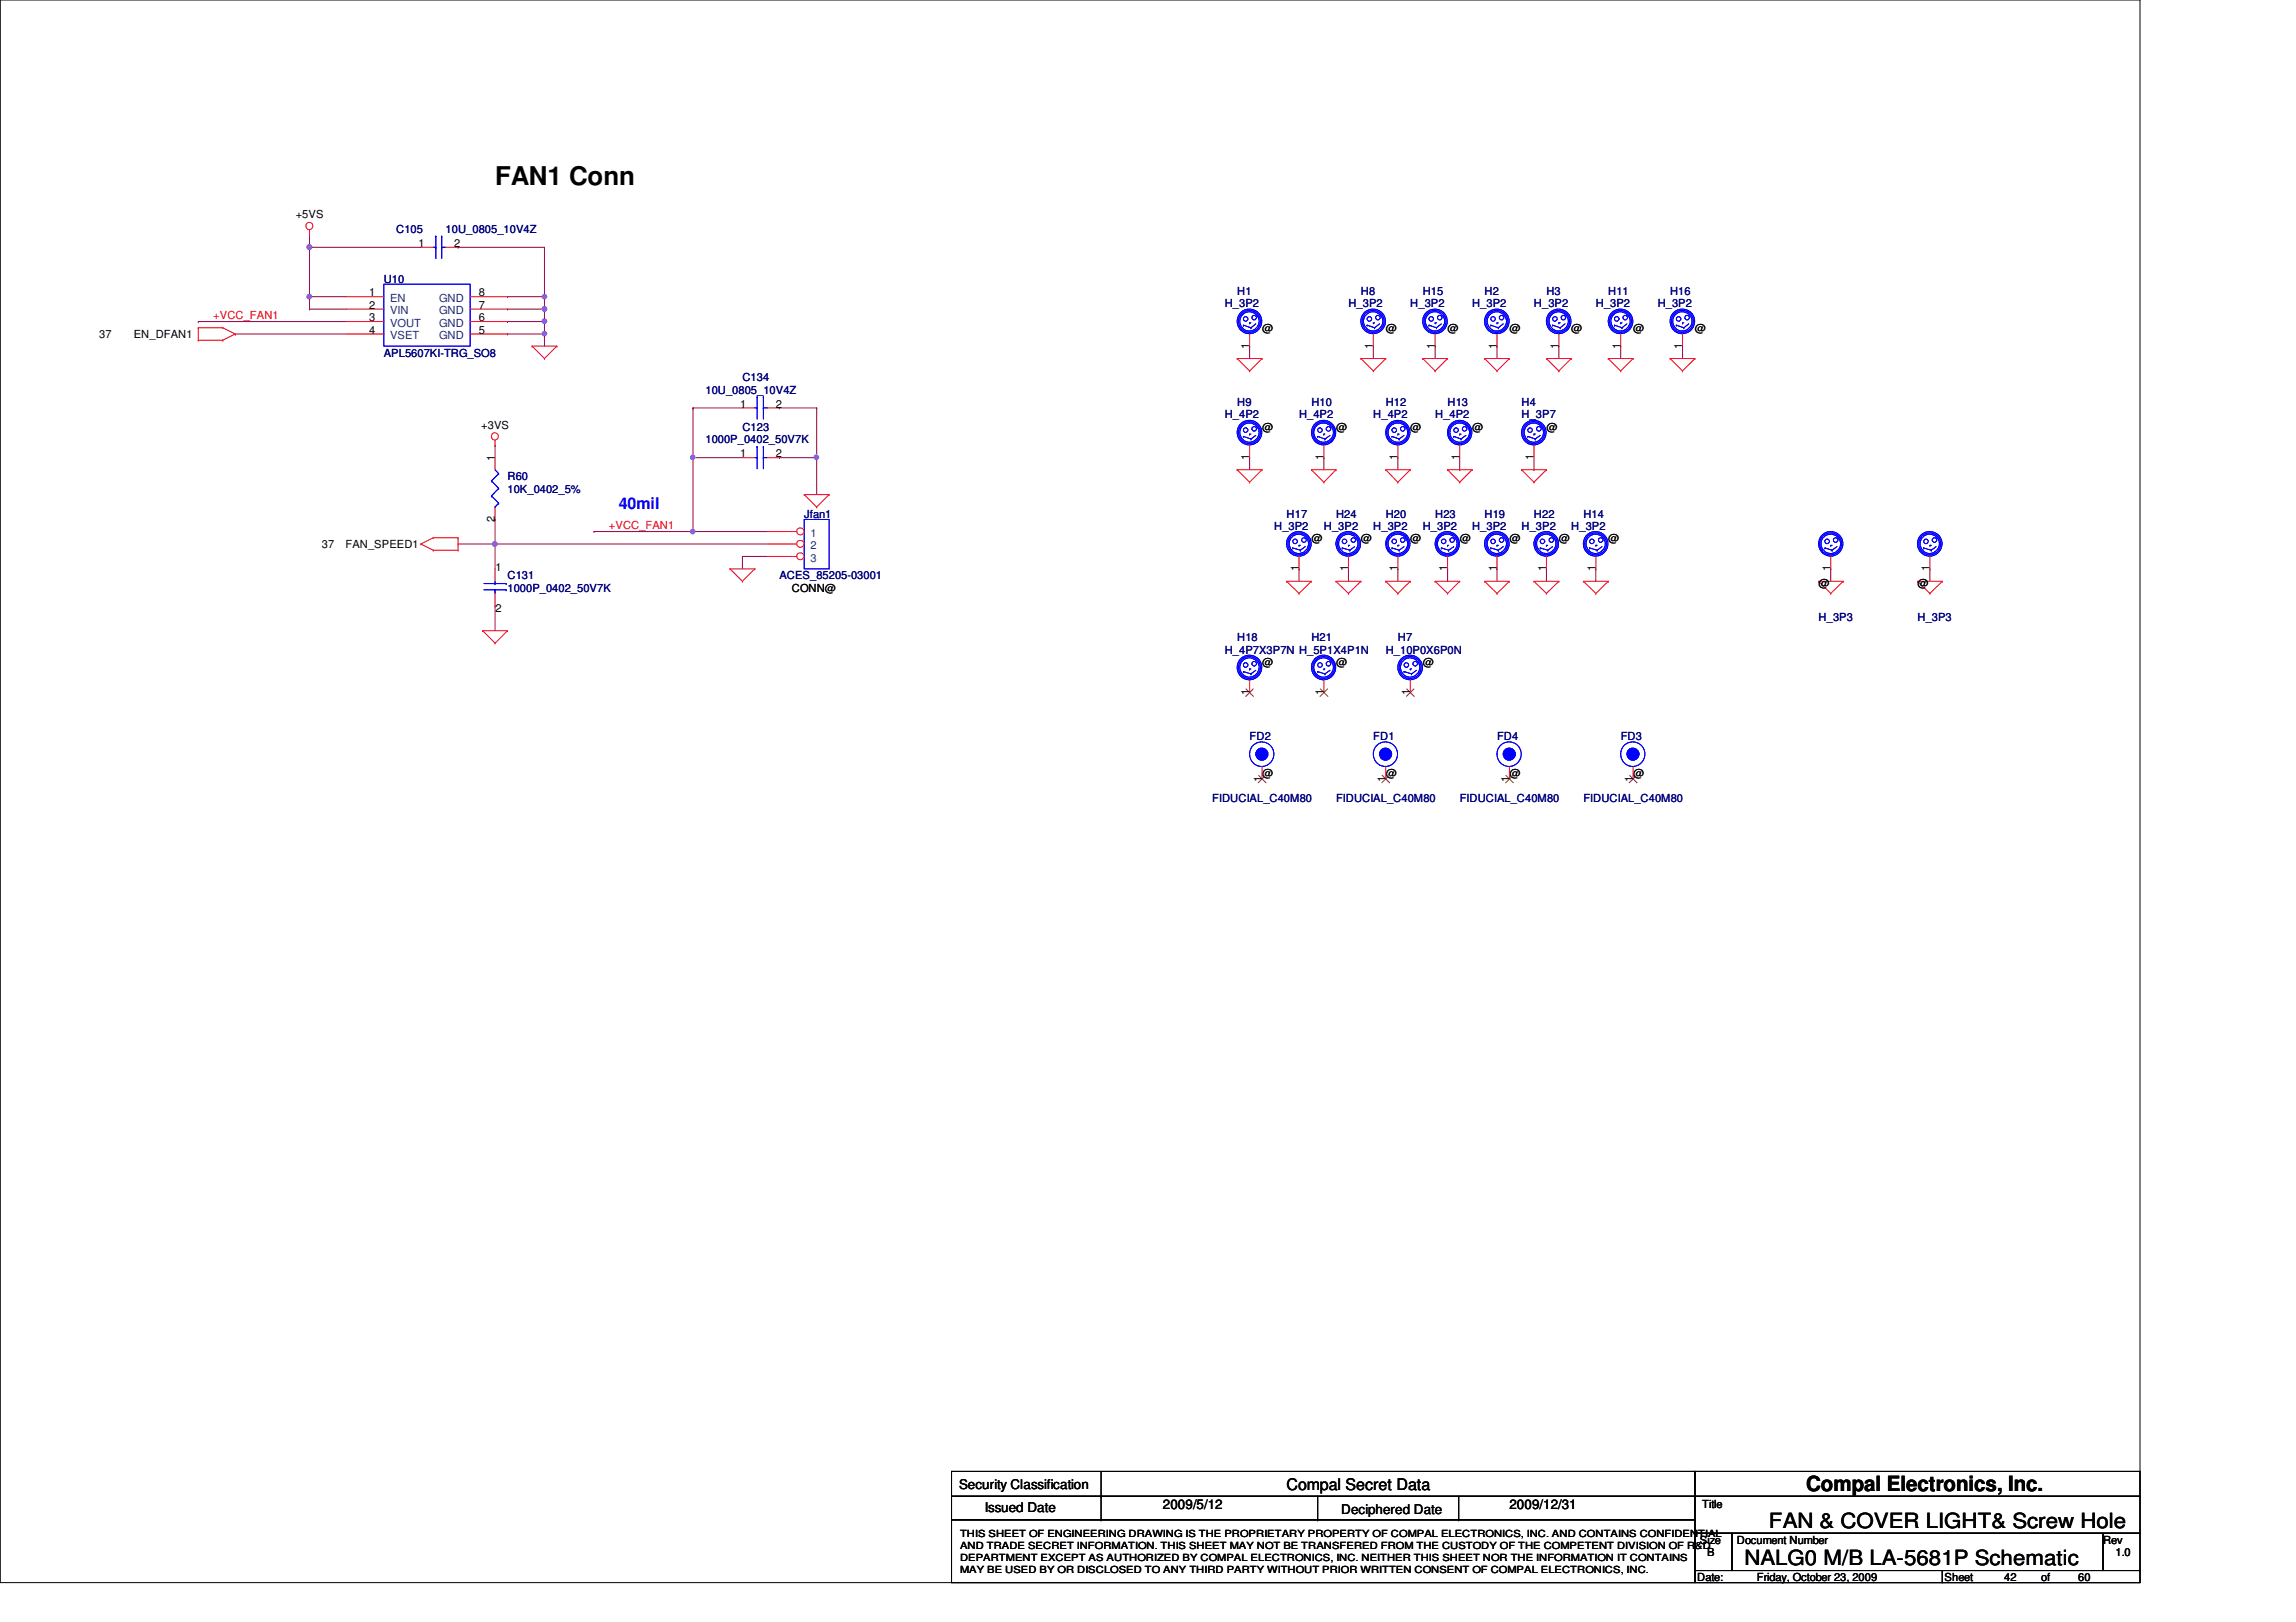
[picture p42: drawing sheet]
<svg xmlns="http://www.w3.org/2000/svg" width="297mm" height="210mm" viewBox="0 0 297 210" stroke-linecap="round" stroke-linejoin="round" font-family="sans-serif">
<defs><g id="words">
<text font-size="3.3" x="64" y="23.9">FAN1 Conn</text>
<g font-size="2.7">
<text x="228.9" y="197.7">FAN &amp; COVER LIGHT&amp; Screw Hole</text>
<text x="233.7" y="193">Compal Electronics, Inc.</text>
<text x="225.7" y="202.5">NALG0 M/B LA-5681P Schematic</text>
</g>
<text font-size="2.1" fill="#00f" x="80" y="65.9">40mil</text>
<text font-size="2.1" x="166.5" y="192.8">Compal Secret Data</text>
<g font-size="1.7">
<text x="124.1" y="192.7">Security Classification</text>
<text x="127.4" y="195.7">Issued Date</text>
<text x="150.4" y="195.2">2009/5/12</text>
<text x="173.5" y="195.9">Deciphered Date</text>
<text x="195.3" y="195.2">2009/12/31</text>
</g>
<g font-size="1.4">
<text x="38.3" y="28.2">+5VS</text>
<text x="54.1" y="32">1</text>
<text x="58.8" y="32">2</text>
<text x="47.7" y="38.4">1</text>
<text x="47.7" y="40">2</text>
<text x="47.7" y="41.6">3</text>
<text x="61.9" y="38.4">8</text>
<text x="61.9" y="40">7</text>
<text x="61.9" y="41.6">6</text>
<text x="12.8" y="43.8">37</text>
<text x="17.3" y="43.8">EN_DFAN1</text>
<text x="47.7" y="43.2">4</text>
<text x="61.9" y="43.2">5</text>
<text x="161.6" y="45.1" transform="rotate(-90 161.6 45.1)">1</text>
<text x="163.3" y="43">@</text>
<text x="177.6" y="45.1" transform="rotate(-90 177.6 45.1)">1</text>
<text x="179.3" y="43">@</text>
<text x="185.6" y="45.1" transform="rotate(-90 185.6 45.1)">1</text>
<text x="187.3" y="43">@</text>
<text x="193.6" y="45.1" transform="rotate(-90 193.6 45.1)">1</text>
<text x="195.3" y="43">@</text>
<text x="201.6" y="45.1" transform="rotate(-90 201.6 45.1)">1</text>
<text x="203.3" y="43">@</text>
<text x="209.6" y="45.1" transform="rotate(-90 209.6 45.1)">1</text>
<text x="211.3" y="43">@</text>
<text x="217.6" y="45.1" transform="rotate(-90 217.6 45.1)">1</text>
<text x="219.3" y="43">@</text>
<text x="95.8" y="52.7">1</text>
<text x="100.4" y="52.7">2</text>
<text x="62.3" y="55.5">+3VS</text>
<text x="64" y="59.7" transform="rotate(-90 64 59.7)">1</text>
<text x="95.8" y="59.2">1</text>
<text x="100.4" y="59.2">2</text>
<text x="161.6" y="59.5" transform="rotate(-90 161.6 59.5)">1</text>
<text x="163.3" y="55.8">@</text>
<text x="171.2" y="59.5" transform="rotate(-90 171.2 59.5)">1</text>
<text x="172.8" y="55.8">@</text>
<text x="180.8" y="59.5" transform="rotate(-90 180.8 59.5)">1</text>
<text x="182.5" y="55.8">@</text>
<text x="188.8" y="59.5" transform="rotate(-90 188.8 59.5)">1</text>
<text x="190.5" y="55.8">@</text>
<text x="198.4" y="59.5" transform="rotate(-90 198.4 59.5)">1</text>
<text x="200.1" y="55.8">@</text>
<text x="41.7" y="71">37</text>
<text x="44.7" y="71">FAN_SPEED1</text>
<text x="64" y="67.5" transform="rotate(-90 64 67.5)">2</text>
<text x="169.7" y="70.1">@</text>
<text x="176.1" y="70.1">@</text>
<text x="182.5" y="70.1">@</text>
<text x="188.8" y="70.1">@</text>
<text x="195.3" y="70.1">@</text>
<text x="201.7" y="70.1">@</text>
<text x="208.1" y="70.1">@</text>
<text x="64.1" y="73.8">1</text>
<text x="102.4" y="76.6">CONN@</text>
<text x="168" y="73.9" transform="rotate(-90 168 73.9)">1</text>
<text x="174.4" y="73.9" transform="rotate(-90 174.4 73.9)">1</text>
<text x="180.8" y="73.9" transform="rotate(-90 180.8 73.9)">1</text>
<text x="187.2" y="73.9" transform="rotate(-90 187.2 73.9)">1</text>
<text x="193.6" y="73.9" transform="rotate(-90 193.6 73.9)">1</text>
<text x="200" y="73.9" transform="rotate(-90 200 73.9)">1</text>
<text x="206.4" y="73.9" transform="rotate(-90 206.4 73.9)">1</text>
<text x="235.3" y="75.9">@</text>
<text x="236.8" y="73.9" transform="rotate(-90 236.8 73.9)">1</text>
<text x="248.1" y="75.9">@</text>
<text x="249.6" y="73.9" transform="rotate(-90 249.6 73.9)">1</text>
<text x="64.1" y="79.2">2</text>
<text x="161.6" y="89.9" transform="rotate(-90 161.6 89.9)">1</text>
<text x="163.3" y="86.1">@</text>
<text x="171.2" y="89.9" transform="rotate(-90 171.2 89.9)">1</text>
<text x="172.8" y="86.1">@</text>
<text x="182.4" y="89.9" transform="rotate(-90 182.4 89.9)">1</text>
<text x="184.1" y="86.1">@</text>
<text x="163.2" y="101.1" transform="rotate(-90 163.2 101.1)">1</text>
<text x="163.3" y="100.6">@</text>
<text x="179.2" y="101.1" transform="rotate(-90 179.2 101.1)">1</text>
<text x="179.3" y="100.6">@</text>
<text x="195.2" y="101.1" transform="rotate(-90 195.2 101.1)">1</text>
<text x="195.3" y="100.6">@</text>
<text x="211.2" y="101.1" transform="rotate(-90 211.2 101.1)">1</text>
<text x="211.3" y="100.6">@</text>
<text x="220.2" y="195.2">Title</text>
<text x="219.9" y="199.8">Size</text>
<text x="220.8" y="201.4">B</text>
<text x="224.7" y="199.8">Document Number</text>
<text x="272.1" y="199.8">Rev</text>
<text x="273.7" y="201.4">1.0</text>
<text x="219.6" y="204.6">Date:</text>
<text x="227.3" y="204.6">Friday, October 23, 2009</text>
<text x="251.6" y="204.6">Sheet</text>
<text x="259.3" y="204.6">42</text>
<text x="264.1" y="204.6">of</text>
<text x="268.9" y="204.6">60</text>
</g>
<g font-size="1.4" fill="#000080">
<text x="51.3" y="30.1">C105</text>
<text x="57.7" y="30.1">10U_0805_10V4Z</text>
<text x="49.7" y="36.6">U10</text>
<text x="158.5" y="39.8">H_3P2</text>
<text x="160.1" y="38.1">H1</text>
<text x="174.5" y="39.8">H_3P2</text>
<text x="176.1" y="38.1">H8</text>
<text x="182.5" y="39.8">H_3P2</text>
<text x="184.1" y="38.1">H15</text>
<text x="190.5" y="39.8">H_3P2</text>
<text x="192.1" y="38.1">H2</text>
<text x="198.5" y="39.8">H_3P2</text>
<text x="200.1" y="38.1">H3</text>
<text x="206.5" y="39.8">H_3P2</text>
<text x="208.1" y="38.1">H11</text>
<text x="214.5" y="39.8">H_3P2</text>
<text x="216.1" y="38.1">H16</text>
<text x="49.7" y="46.1">APL5607KI-TRG_SO8</text>
<text x="91.3" y="51">10U_0805_10V4Z</text>
<text x="96.1" y="49.4">C134</text>
<text x="160.1" y="52.6">H9</text>
<text x="169.7" y="52.6">H10</text>
<text x="179.3" y="52.6">H12</text>
<text x="187.3" y="52.6">H13</text>
<text x="196.8" y="52.6">H4</text>
<text x="91.3" y="57.4">1000P_0402_50V7K</text>
<text x="96.1" y="55.8">C123</text>
<text x="158.5" y="54.1">H_4P2</text>
<text x="168.1" y="54.1">H_4P2</text>
<text x="177.7" y="54.1">H_4P2</text>
<text x="185.7" y="54.1">H_4P2</text>
<text x="196.8" y="54.1">H_3P7</text>
<text x="65.7" y="62.1">R60</text>
<text x="65.7" y="63.8">10K_0402_5%</text>
<text x="104.1" y="67">Jfan1</text>
<text x="164.8" y="68.6">H_3P2</text>
<text x="166.5" y="67">H17</text>
<text x="171.3" y="68.6">H_3P2</text>
<text x="172.8" y="67">H24</text>
<text x="177.7" y="68.6">H_3P2</text>
<text x="179.3" y="67">H20</text>
<text x="184.1" y="68.6">H_3P2</text>
<text x="185.7" y="67">H23</text>
<text x="190.5" y="68.6">H_3P2</text>
<text x="192.1" y="67">H19</text>
<text x="196.8" y="68.6">H_3P2</text>
<text x="198.5" y="67">H22</text>
<text x="203.3" y="68.6">H_3P2</text>
<text x="204.8" y="67">H14</text>
<text x="65.7" y="75">C131</text>
<text x="65.7" y="76.6">1000P_0402_50V7K</text>
<text x="100.8" y="75">ACES_85205-03001</text>
<text x="160.1" y="83">H18</text>
<text x="169.7" y="83">H21</text>
<text x="180.8" y="83">H7</text>
<text x="235.3" y="80.4">H_3P3</text>
<text x="248.1" y="80.4">H_3P3</text>
<text x="158.5" y="84.6">H_4P7X3P7N H_5P1X4P1N</text>
<text x="179.3" y="84.6">H_10P0X6P0N</text>
<text x="161.7" y="95.8">FD2</text>
<text x="177.7" y="95.8">FD1</text>
<text x="193.7" y="95.8">FD4</text>
<text x="209.7" y="95.8">FD3</text>
<text x="156.8" y="103.8">FIDUCIAL_C40M80</text>
<text x="172.8" y="103.8">FIDUCIAL_C40M80</text>
<text x="188.8" y="103.8">FIDUCIAL_C40M80</text>
<text x="204.8" y="103.8">FIDUCIAL_C40M80</text>
</g>
<g font-size="1.4" fill="#f00">
<text x="27.6" y="41.3">+VCC_FAN1</text>
<text x="78.8" y="68.5">+VCC_FAN1</text>
</g>
<g font-size="1.4" fill="#004080">
<text x="50.5" y="39.1">EN</text>
<text x="50.5" y="40.7">VIN</text>
<text x="56.8" y="39.1">GND</text>
<text x="56.8" y="40.7">GND</text>
<text x="50.5" y="42.3">VOUT</text>
<text x="50.5" y="43.9">VSET</text>
<text x="56.8" y="42.3">GND</text>
<text x="56.8" y="43.9">GND</text>
<text x="104.9" y="69.5">1</text>
<text x="104.9" y="71.1">2</text>
<text x="104.9" y="72.7">3</text>
</g>
<g font-size="1.3">
<text x="124.2" y="199">THIS SHEET OF ENGINEERING DRAWING IS THE PROPRIETARY PROPERTY OF COMPAL ELECTRONICS, INC. AND CONTAINS CONFIDENTIAL</text>
<text x="124.2" y="200.5">AND TRADE SECRET INFORMATION. THIS SHEET MAY NOT BE TRANSFERED FROM THE CUSTODY OF THE COMPETENT DIVISION OF R&amp;D</text>
<text x="124.2" y="202">DEPARTMENT EXCEPT AS AUTHORIZED BY COMPAL ELECTRONICS, INC. NEITHER THIS SHEET NOR THE INFORMATION IT CONTAINS</text>
<text x="124.2" y="203.5">MAY BE USED BY OR DISCLOSED TO ANY THIRD PARTY WITHOUT PRIOR WRITTEN CONSENT OF COMPAL ELECTRONICS, INC.</text>
</g>
</g></defs>
<path d="M0 0h276.9v204.8h-276.9z" fill="none" stroke="#000" stroke-width=".13"/>
<g fill="none" stroke="#800040" stroke-width=".13">
<path d="M40 32h.1M40 32h14.4M64 57.6h.1M64 57.6v1.6M89.7 59.2h.1M89.7 52.8h.1M89.7 59.2h6.4M89.7 52.8v6.4M100.8 59.2h.1M105.7 52.8h.1M105.7 52.8v6.4h-4.9M59.3 70.4h.1"/>
<path d="M59.3 70.4h4.7M64 67.2h.1M64 70.4h.1M64 78.4h.1M64 67.2v6.4M64 78.4v3.2M96.1 72h.1M96.1 72h3.2M96.1 72v1.6"/>
</g>
<circle cx="40" cy="32" r=".32" fill="#f0f"/>
<circle cx="40" cy="32" r=".32" fill="none" stroke="#f0f" stroke-width=".13"/>
<path d="M40 30.4h.1M40 30.4v1.6M59.3 32h.1M59.3 32h11.1M70.4 38.4h.1M70.4 38.4v1.6M25.7 41.6h.1M25.7 41.6h19.1M70.4 43.2h.1M70.4 43.2v1.6" fill="none" stroke="#800040" stroke-width=".13"/>
<circle cx="70.4" cy="43.2" r=".3" fill="#f0f"/>
<circle cx="70.4" cy="43.2" r=".3" fill="none" stroke="#f0f" stroke-width=".13"/>
<path d="M40 38.4h.1M40 38.4v1.6M65.7 41.6h.1M65.7 40h.1M65.7 41.6h4.7M65.7 40h4.7" fill="none" stroke="#800040" stroke-width=".13"/>
<circle cx="40" cy="38.4" r=".31" fill="#f0f"/>
<circle cx="40" cy="38.4" r=".31" fill="none" stroke="#f0f" stroke-width=".13"/>
<path d="M70.4 41.6h.1M70.4 41.6v1.6" fill="none" stroke="#800040" stroke-width=".13"/>
<circle cx="70.4" cy="41.6" r=".3" fill="#f0f"/>
<circle cx="70.4" cy="41.6" r=".3" fill="none" stroke="#f0f" stroke-width=".13"/>
<path d="M40 32h.1M40 38.4h.1M40 32v6.4M40 38.4h4.8M40 40h.1M40 40h4.8M70.4 40h.1M70.4 40v1.6" fill="none" stroke="#800040" stroke-width=".13"/>
<circle cx="70.4" cy="40" r=".31" fill="#f0f"/>
<circle cx="70.4" cy="40" r=".31" fill="none" stroke="#f0f" stroke-width=".13"/>
<path d="M65.7 38.4h.1M65.7 38.4h4.7M65.7 43.2h.1M65.7 43.2h4.7" fill="none" stroke="#800040" stroke-width=".13"/>
<circle cx="70.4" cy="38.4" r=".3" fill="#f0f"/>
<circle cx="70.4" cy="38.4" r=".3" fill="none" stroke="#f0f" stroke-width=".13"/>
<path d="M76.8 68.8h.1M76.8 68.8h22.5M89.7 68.8h.1" fill="none" stroke="#800040" stroke-width=".13"/>
<circle cx="89.6" cy="68.8" r=".3" fill="#f0f"/>
<circle cx="89.6" cy="68.8" r=".3" fill="none" stroke="#f0f" stroke-width=".13"/>
<path d="M64 70.4h.1M64 70.4h35.3" fill="none" stroke="#800040" stroke-width=".13"/>
<circle cx="64" cy="70.4" r=".31" fill="#f0f"/>
<circle cx="64" cy="70.4" r=".31" fill="none" stroke="#f0f" stroke-width=".13"/>
<path d="M105.7 59.2h.1M105.7 59.2v4.8" fill="none" stroke="#800040" stroke-width=".13"/>
<circle cx="105.6" cy="59.2" r=".3" fill="#f0f"/>
<circle cx="105.6" cy="59.2" r=".3" fill="none" stroke="#f0f" stroke-width=".13"/>
<path d="M89.7 52.8h.1M89.7 59.2h.1M89.7 52.8h6.4M89.7 59.2v9.6M100.8 52.8h.1M100.8 52.8h4.9" fill="none" stroke="#800040" stroke-width=".13"/>
<circle cx="89.6" cy="59.2" r=".3" fill="#f0f"/>
<circle cx="89.6" cy="59.2" r=".3" fill="none" stroke="#f0f" stroke-width=".13"/>
<g fill="none" stroke="#800040" stroke-width=".13">
<path d="M70.4 32h.1M70.4 32v6.4M30.4 43.2h.1M30.4 43.2h14.4M161.7 59.2h.1M161.7 44.8h.1M161.7 44.8v1.6M161.7 59.2v1.6M171.3 59.2h.1M171.3 59.2v1.6M177.7 44.8h.1M177.7 44.8v1.6"/>
<path d="M180.8 59.2h.1M180.8 59.2v1.6M185.7 44.8h.1M185.7 44.8v1.6M188.8 59.2v1.6M193.7 44.8h.1M193.7 44.8v1.6M198.5 59.2v1.6M201.7 44.8h.1M201.7 44.8v1.6M209.7 44.8h.1M209.7 44.8v1.6"/>
<path d="M217.7 44.8h.1M217.7 44.8v1.6M168.1 73.6h.1M168.1 73.6v1.6M174.5 73.6h.1M174.5 73.6v1.6M180.8 73.6h.1M180.8 73.6v1.6M187.3 73.6h.1M187.3 73.6v1.6M188.8 60.8h.1M193.7 73.6h.1"/>
<path d="M193.7 73.6v1.6M198.5 60.8h.1M200.1 73.6h.1M200.1 73.6v1.6M206.5 73.6h.1M206.5 73.6v1.6M236.9 73.6h.1M236.9 73.6v1.6M249.7 73.6h.1M249.7 73.6v1.6"/>
</g>
<g fill="none" stroke="#f00" stroke-width=".13">
<path d="M40 30.4h.1M40 29.8v.6M25.7 42.4h.1M25.7 44h.1M25.7 42.4h3.1M25.7 42.4v1.6M25.7 44h3.1M28.8 42.4h.1M28.8 44h.1M28.8 42.4l1.6 .8M30.4 43.2h.1M30.4 43.2l-1.6 .8"/>
<path d="M64 57.6h.1M64 57v.6M68.8 44.8h.1M68.8 44.8h3.2M68.8 44.8l1.6 1.6M70.4 46.4h.1M72 44.8h.1M72 44.8l-1.6 1.6M96.1 52.8h1.6M99.3 52.8h1.5M160.1 46.4h.1M160.1 46.4h3.2"/>
<path d="M160.1 46.4l1.6 1.6M161.7 48h.1M163.3 46.4h.1M163.3 46.4l-1.6 1.6M176.1 46.4h.1M176.1 46.4h3.2M176.1 46.4l1.6 1.6M177.7 48h.1M179.3 46.4h.1M179.3 46.4l-1.6 1.6M184.1 46.4h.1M184.1 46.4h3.2"/>
<path d="M184.1 46.4l1.6 1.6M185.7 48h.1M187.3 46.4h.1M187.3 46.4l-1.6 1.6M192.1 46.4h.1M192.1 46.4h3.2M192.1 46.4l1.6 1.6M193.7 48h.1M193.7 43.2v1.6M195.3 46.4h.1M195.3 46.4l-1.6 1.6M200.1 46.4h.1"/>
<path d="M200.1 46.4h3.2M200.1 46.4l1.6 1.6M201.7 48h.1M203.3 46.4h.1M203.3 46.4l-1.6 1.6M208.1 46.4h.1M208.1 46.4h3.2M208.1 46.4l1.6 1.6M209.7 48h.1M211.3 46.4h.1M211.3 46.4l-1.6 1.6M216.1 46.4h.1"/>
<path d="M216.1 46.4h3.2M216.1 46.4l1.6 1.6M217.7 48h.1M219.3 46.4h.1M219.3 46.4l-1.6 1.6M54.4 70.4h.1M54.4 70.4l1.6 .8M56 69.6h.1M56 71.2h.1M56 69.6h3.3M56 69.6l-1.6 .8M56 71.2h3.3"/>
<path d="M59.3 71.2h.1M59.3 69.6h.1M59.3 69.6v1.6M94.4 73.6h.1M94.4 73.6h3.3M94.4 73.6l1.7 1.6M96.1 75.2h.1M97.7 73.6h.1M97.7 73.6l-1.6 1.6M104.1 64h.1M104.1 64h3.2M104.1 64l1.6 1.6"/>
<path d="M105.7 65.6h.1M107.3 64h.1M107.3 64l-1.6 1.6M160.1 60.8h.1M160.1 60.8h3.2M160.1 60.8l1.6 1.6M161.7 62.4h.1M163.3 60.8h.1M163.3 60.8l-1.6 1.6M166.5 75.2h.1M166.5 75.2h3.2M166.5 75.2l1.6 1.6"/>
<path d="M168.1 76.8h.1M169.7 75.2h.1M169.7 60.8h.1M169.7 75.2l-1.6 1.6M169.7 60.8h3.1M169.7 60.8l1.6 1.6M171.3 62.4h.1M172.8 75.2h.1M172.8 60.8h.1M172.8 75.2h3.3M172.8 75.2l1.7 1.6M172.8 60.8l-1.5 1.6"/>
<path d="M174.5 76.8h.1M176.1 75.2h.1M176.1 75.2l-1.6 1.6M179.3 75.2h.1M179.3 60.8h.1M179.3 75.2h3.2M179.3 75.2l1.5 1.6M179.3 60.8h3.2M179.3 60.8l1.5 1.6M180.8 76.8h.1M180.8 62.4h.1M182.5 75.2h.1"/>
<path d="M182.5 60.8h.1M182.5 75.2l-1.7 1.6M182.5 60.8l-1.7 1.6M185.7 75.2h.1M185.7 75.2h3.1M185.7 75.2l1.6 1.6M187.3 76.8h.1M187.3 60.8h.1M187.3 60.8h3.2M187.3 60.8l1.5 1.6M188.8 75.2h.1M188.8 62.4h.1"/>
<path d="M188.8 75.2l-1.5 1.6M190.5 60.8h.1M190.5 60.8l-1.7 1.6M192.1 75.2h.1M192.1 75.2h3.2M192.1 75.2l1.6 1.6M193.7 76.8h.1M195.3 75.2h.1M195.3 75.2l-1.6 1.6M196.8 60.8h.1M196.8 60.8h3.3M196.8 60.8l1.7 1.6"/>
<path d="M198.5 75.2h.1M198.5 62.4h.1M198.5 75.2h3.2M198.5 75.2l1.6 1.6M200.1 76.8h.1M200.1 60.8h.1M200.1 60.8l-1.6 1.6M201.7 75.2h.1M201.7 75.2l-1.6 1.6M204.8 75.2h.1M204.8 75.2h3.3M204.8 75.2l1.7 1.6"/>
<path d="M206.5 76.8h.1M208.1 75.2h.1M208.1 75.2l-1.6 1.6M235.3 75.2h.1M235.3 75.2h3.2M235.3 75.2l1.6 1.6M236.9 76.8h.1M238.5 75.2h.1M238.5 75.2l-1.6 1.6M248.1 75.2h.1M248.1 75.2h3.2M248.1 75.2l1.6 1.6"/>
<path d="M249.7 76.8h.1M251.3 75.2h.1M251.3 75.2l-1.6 1.6M62.4 81.6h.1M62.4 81.6h3.3M62.4 81.6l1.6 1.6M64 83.2h.1M65.7 81.6h.1M65.7 81.6l-1.7 1.6"/>
<circle cx="40" cy="29.2" r=".46"/>
<circle cx="64" cy="56.5" r=".46"/>
</g>
<g fill="none" stroke="#000" stroke-width=".13">
<path d="M123.1 190.4h96.2v3.2h-96.2zM123.1 193.6h96.2v3.1h-96.2zM123.1 196.7h96.2v8.1h-96.2zM142.4 193.6h.1M142.4 196.7h.1M142.4 190.4v6.3M170.5 196.7h.1M170.5 193.6v3.1M188.7 196.7h.1M188.7 193.6v3.1M219.3 190.4h57.6v3.2h-57.6zM219.3 193.6h57.6v4.8h-57.6z"/>
<path d="M219.3 198.4h4.8v4.8h-4.8zM224.1 198.4h48v4.8h-48zM272.1 198.4h4.8v4.8h-4.8zM219.3 203.2h32v1.6h-32zM251.3 203.2h25.6v1.6h-25.6z"/>
</g>
<g fill="none" stroke="#00f" stroke-width=".13">
<path d="M97.7 52.8h.3M98 52.8h.1M98 51.4h.1M98 51.4v2.8M98.8 51.4h.1M98.8 52.8h.1M98.8 52.8h.5M98.8 51.4v2.8M192.9 42.1h.1M192.9 42.1l.9 .3M193.7 41.8h.1M193.8 42.4h.1"/>
<path d="M194.5 41.9l-.7 .5"/>
<circle cx="193.2" cy="41.3" r=".3"/>
<circle cx="193.6" cy="41.6" r="1.6"/>
<circle cx="193.6" cy="41.6" r="1.43"/>
<circle cx="193.6" cy="41.6" r="1.25"/>
<circle cx="194.3" cy="41.1" r=".3"/>
</g>
<circle cx="163.3" cy="97.6" r=".78" fill="#00f"/>
<g fill="none" stroke="#00f" stroke-width=".13">
<circle cx="163.2" cy="97.6" r="1.58"/>
<circle cx="163.3" cy="97.6" r=".78"/>
</g>
<circle cx="163.3" cy="97.6" r=".78" fill="#00f"/>
<g fill="none" stroke="#00f" stroke-width=".13">
<circle cx="163.2" cy="97.6" r="1.58"/>
<circle cx="163.3" cy="97.6" r=".78"/>
</g>
<path d="M163.3 99.2v1.6" fill="none" stroke="#f00" stroke-width=".13"/>
<path d="M162.8 100.3l1 1M163.7 100.3l-.9 1" fill="none" stroke="#804000" stroke-width=".13"/>
<circle cx="179.3" cy="97.6" r=".78" fill="#00f"/>
<g fill="none" stroke="#00f" stroke-width=".13">
<circle cx="179.2" cy="97.6" r="1.58"/>
<circle cx="179.3" cy="97.6" r=".78"/>
</g>
<circle cx="179.3" cy="97.6" r=".78" fill="#00f"/>
<g fill="none" stroke="#00f" stroke-width=".13">
<path d="M97.7 59.2h.3M98 59.2h.1M98 57.8h.1M98 57.8v2.9M98.8 57.8h.1M98.8 59.2h.1M98.8 59.2h.5M98.8 57.8v2.9M181.6 86.9h.1M181.6 86.9l1 .3M182.5 86.6h.1M182.6 87.2h.1"/>
<path d="M183.3 86.7l-.7 .5"/>
<circle cx="179.2" cy="97.6" r="1.58"/>
<circle cx="179.3" cy="97.6" r=".78"/>
<circle cx="181.9" cy="86.1" r=".3"/>
<circle cx="182.4" cy="86.4" r="1.6"/>
<circle cx="182.4" cy="86.4" r="1.43"/>
<circle cx="182.4" cy="86.4" r="1.25"/>
<circle cx="183.1" cy="85.9" r=".3"/>
</g>
<path d="M96.1 59.2h1.6M99.3 59.2h1.5M179.3 99.2v1.6M182.5 88v1.6" fill="none" stroke="#f00" stroke-width=".13"/>
<path d="M182 89.2l1 .9M182.9 89.2l-1 .9M178.8 100.3l1 1M179.7 100.3l-.9 1" fill="none" stroke="#804000" stroke-width=".13"/>
<circle cx="211.3" cy="97.6" r=".78" fill="#00f"/>
<g fill="none" stroke="#00f" stroke-width=".13">
<circle cx="211.2" cy="97.6" r="1.58"/>
<circle cx="211.3" cy="97.6" r=".78"/>
</g>
<circle cx="211.3" cy="97.6" r=".78" fill="#00f"/>
<g fill="none" stroke="#00f" stroke-width=".13">
<path d="M180.1 70.9h.1M180.1 70.9l.9 .3M180.8 70.6h.1M180.8 70.6h.2M181 71.2h.1M181.6 70.7l-.6 .5"/>
<circle cx="180.4" cy="70.1" r=".3"/>
<circle cx="180.8" cy="70.4" r="1.43"/>
<circle cx="180.8" cy="70.4" r="1.58"/>
<circle cx="180.9" cy="70.4" r="1.26"/>
<circle cx="181.5" cy="69.9" r=".3"/>
<circle cx="211.2" cy="97.6" r="1.58"/>
<circle cx="211.3" cy="97.6" r=".78"/>
</g>
<path d="M180.8 72v1.6M211.3 99.2v1.6" fill="none" stroke="#f00" stroke-width=".13"/>
<path d="M210.8 100.3l1 1M211.7 100.3l-.9 1" fill="none" stroke="#804000" stroke-width=".13"/>
<circle cx="195.3" cy="97.6" r=".78" fill="#00f"/>
<g fill="none" stroke="#00f" stroke-width=".13">
<circle cx="195.2" cy="97.6" r="1.58"/>
<circle cx="195.3" cy="97.6" r=".78"/>
</g>
<circle cx="195.3" cy="97.6" r=".78" fill="#00f"/>
<g fill="none" stroke="#00f" stroke-width=".13">
<path d="M49.7 36.8h11.1v8h-11.1zM160.9 42.1h.1M160.9 42.1l.9 .3M161.7 41.8h.1M161.8 42.4h.1M162.5 41.9l-.7 .5M176.9 42.1h.1M176.9 42.1l.9 .3M177.7 41.8h.1M177.8 42.4h.1M178.5 41.9l-.7 .5M180.1 56.5h.1"/>
<path d="M180.1 56.5l.9 .3M180.8 56.2h.1M180.8 56.2h.2M181 56.8h.1M181.6 56.3l-.6 .5M184.9 42.1h.1M184.9 42.1l.9 .3M185.7 41.8h.1M185.8 42.4h.1M186.5 41.9l-.7 .5M188.1 56.5h.1M188.1 56.5l.9 .3"/>
<path d="M188.8 56.2h.1M188.8 56.2h.2M189 56.8h.1M189.6 56.3l-.6 .5M197.7 56.5h.1M197.7 56.5l.9 .3M198.5 56.2h.1M198.6 56.8h.1M199.3 56.3l-.7 .5M200.9 42.1h.1M200.9 42.1l.9 .3M201.7 41.8h.1"/>
<path d="M201.8 42.4h.1M202.5 41.9l-.7 .5M208.9 42.1h.1M208.9 42.1l.9 .3M209.7 41.8h.1M209.8 42.4h.1M210.5 41.9l-.7 .5M62.6 76.3h2.9M62.6 75.5h2.9M63.6 62.2h.1M63.6 64.2h.1M63.6 62.2l.9 1"/>
<path d="M63.6 64.2l.9 .9M64 65.6h.1M64 75.5h.1M64 76.3h.1M64 60.8l.5 .5M64 75.2v.3M64 76.3v.5M64.5 61.3h.1M64.5 63.2h.1M64.5 65.1h.1M64.5 61.3l-.9 .9M64.5 63.2l-.9 1"/>
<path d="M64.5 65.1l-.5 .5M65.5 76.3h.1M65.5 75.5h.1M104.1 67.2h3.2v6.4h-3.2zM167.3 70.9h.1M167.3 70.9l.9 .3M168.1 70.6h.1M168.2 71.2h.1M168.9 70.7l-.7 .5M173.6 70.9h.1M173.6 70.9l1 .3M174.5 70.6h.1"/>
<path d="M174.6 71.2h.1M175.3 70.7l-.7 .5M186.5 70.9h.1M186.5 70.9l.9 .3M187.3 70.6h.1M187.4 71.2h.1M188.1 70.7l-.7 .5M192.9 70.9h.1M192.9 70.9l.9 .3M193.7 70.6h.1M193.8 71.2h.1M194.5 70.7l-.7 .5"/>
<path d="M199.3 70.9h.1M199.3 70.9l.9 .3M200.1 70.6h.1M200.2 71.2h.1M200.9 70.7l-.7 .5M205.7 70.9h.1M205.7 70.9l.9 .3M206.5 70.6h.1M206.6 71.2h.1M207.3 70.7l-.7 .5M248.9 70.9h.1M248.9 70.9l.9 .3"/>
<path d="M249.7 70.6h.1M249.8 71.2h.1M250.5 70.7l-.7 .5M170.5 86.9h.1M170.5 86.9l.9 .3M171.3 86.6h.1M171.4 87.2h.1M172.1 86.7l-.7 .5"/>
<circle cx="161.2" cy="41.3" r=".3"/>
<circle cx="161.6" cy="41.6" r="1.6"/>
<circle cx="161.6" cy="41.6" r="1.43"/>
<circle cx="161.6" cy="41.6" r="1.25"/>
<circle cx="162.3" cy="41.1" r=".3"/>
<circle cx="177.2" cy="41.3" r=".3"/>
<circle cx="177.6" cy="41.6" r="1.6"/>
<circle cx="177.6" cy="41.6" r="1.43"/>
<circle cx="177.6" cy="41.6" r="1.25"/>
<circle cx="178.3" cy="41.1" r=".3"/>
<circle cx="180.4" cy="55.7" r=".3"/>
<circle cx="180.8" cy="56" r="1.43"/>
<circle cx="180.8" cy="56" r="1.58"/>
<circle cx="180.9" cy="56" r="1.26"/>
<circle cx="181.5" cy="55.5" r=".3"/>
<circle cx="185.2" cy="41.3" r=".3"/>
<circle cx="185.6" cy="41.6" r="1.6"/>
<circle cx="185.6" cy="41.6" r="1.43"/>
<circle cx="185.6" cy="41.6" r="1.25"/>
<circle cx="186.3" cy="41.1" r=".3"/>
<circle cx="188.4" cy="55.7" r=".3"/>
<circle cx="188.8" cy="56" r="1.43"/>
<circle cx="188.8" cy="56" r="1.58"/>
<circle cx="188.9" cy="56" r="1.26"/>
<circle cx="189.5" cy="55.5" r=".3"/>
<circle cx="197.9" cy="55.7" r=".3"/>
<circle cx="198.4" cy="56" r="1.6"/>
<circle cx="198.4" cy="56" r="1.43"/>
<circle cx="198.4" cy="56" r="1.25"/>
<circle cx="199.1" cy="55.5" r=".3"/>
<circle cx="201.2" cy="41.3" r=".3"/>
<circle cx="201.6" cy="41.6" r="1.6"/>
<circle cx="201.6" cy="41.6" r="1.43"/>
<circle cx="201.7" cy="41.6" r="1.25"/>
<circle cx="202.3" cy="41.1" r=".3"/>
<circle cx="209.2" cy="41.3" r=".3"/>
<circle cx="209.6" cy="41.6" r="1.6"/>
<circle cx="209.6" cy="41.6" r="1.43"/>
<circle cx="209.7" cy="41.6" r="1.25"/>
<circle cx="210.3" cy="41.1" r=".3"/>
<circle cx="167.6" cy="70.1" r=".3"/>
<circle cx="168" cy="70.4" r="1.6"/>
<circle cx="168" cy="70.4" r="1.43"/>
<circle cx="168" cy="70.4" r="1.25"/>
<circle cx="168.7" cy="69.9" r=".3"/>
<circle cx="173.9" cy="70.1" r=".3"/>
<circle cx="174.4" cy="70.4" r="1.6"/>
<circle cx="174.4" cy="70.4" r="1.43"/>
<circle cx="174.4" cy="70.4" r="1.25"/>
<circle cx="175.1" cy="69.9" r=".3"/>
<circle cx="186.8" cy="70.1" r=".3"/>
<circle cx="187.2" cy="70.4" r="1.58"/>
<circle cx="187.2" cy="70.4" r="1.26"/>
<circle cx="187.3" cy="70.4" r="1.43"/>
<circle cx="187.9" cy="69.9" r=".3"/>
<circle cx="193.2" cy="70.1" r=".3"/>
<circle cx="193.6" cy="70.4" r="1.6"/>
<circle cx="193.6" cy="70.4" r="1.43"/>
<circle cx="193.6" cy="70.4" r="1.25"/>
<circle cx="194.3" cy="69.9" r=".3"/>
<circle cx="199.6" cy="70.1" r=".3"/>
<circle cx="200" cy="70.4" r="1.6"/>
<circle cx="200" cy="70.4" r="1.43"/>
<circle cx="200" cy="70.4" r="1.25"/>
<circle cx="200.7" cy="69.9" r=".3"/>
<circle cx="205.9" cy="70.1" r=".3"/>
<circle cx="206.4" cy="70.4" r="1.6"/>
<circle cx="206.4" cy="70.4" r="1.43"/>
<circle cx="206.4" cy="70.4" r="1.25"/>
<circle cx="207.1" cy="69.9" r=".3"/>
<circle cx="249.2" cy="70.1" r=".3"/>
<circle cx="249.6" cy="70.4" r="1.6"/>
<circle cx="249.6" cy="70.4" r="1.43"/>
<circle cx="249.7" cy="70.4" r="1.25"/>
<circle cx="250.3" cy="69.9" r=".3"/>
<circle cx="170.8" cy="86.1" r=".3"/>
<circle cx="171.2" cy="86.4" r="1.58"/>
<circle cx="171.2" cy="86.4" r="1.26"/>
<circle cx="171.2" cy="86.4" r="1.43"/>
<circle cx="171.9" cy="85.9" r=".3"/>
<circle cx="195.2" cy="97.6" r="1.58"/>
<circle cx="195.3" cy="97.6" r=".78"/>
</g>
<g fill="none" stroke="#f00" stroke-width=".13">
<path d="M44.8 38.4h4.9M60.8 38.4h4.9M44.8 40h4.9M44.8 41.6h4.9M44.8 43.2h4.9M60.8 40h4.9M60.8 41.6h4.9M60.8 43.2h4.9M64 59.2v1.6M161.7 43.2v1.6M177.7 43.2v1.6M180.8 57.6v1.6"/>
<path d="M185.7 43.2v1.6M188.8 57.6v1.6M198.5 57.6v1.6M201.7 43.2v1.6M209.7 43.2v1.6M64 65.6v1.6M64 73.6v1.6M64 76.8v1.6M168.1 72v1.6M174.5 72v1.6M187.3 72v1.6M193.7 72v1.6"/>
<path d="M200.1 72v1.6M206.5 72v1.6M249.7 72v1.6M171.3 88v1.6M195.3 99.2v1.6"/>
</g>
<path d="M170.8 89.2l1 .9M171.7 89.2l-.9 .9M194.8 100.3l1 1M195.7 100.3l-.9 1" fill="none" stroke="#804000" stroke-width=".13"/>
<circle cx="103.5" cy="68.8" r=".46" fill="#fff"/>
<g fill="none" stroke="#f00" stroke-width=".13">
<path d="M99.3 68.8h3.8"/>
<circle cx="103.5" cy="68.8" r=".46"/>
</g>
<circle cx="103.5" cy="70.4" r=".46" fill="#fff"/>
<g fill="none" stroke="#f00" stroke-width=".13">
<path d="M99.3 70.4h3.8"/>
<circle cx="103.5" cy="70.4" r=".46"/>
</g>
<circle cx="103.5" cy="72" r=".46" fill="#fff"/>
<g fill="none" stroke="#f00" stroke-width=".13">
<path d="M54.4 32h1.6M57.7 32h1.6M161.7 57.6v1.6M171.3 57.6v1.6M217.7 43.2v1.6M99.3 72h3.8M236.9 72v1.6M161.7 88v1.6"/>
<circle cx="103.5" cy="72" r=".46"/>
</g>
<g fill="none" stroke="#00f" stroke-width=".13">
<path d="M56 32h.4M56.4 32h.1M56.4 30.6h.1M56.4 30.6v2.8M57.1 30.6h.1M57.1 32h.1M57.1 32h.6M57.1 30.6v2.8M160.9 56.5h.1M160.9 56.5l.9 .3M161.7 56.2h.1M161.8 56.8h.1"/>
<path d="M162.5 56.3l-.7 .5M170.5 56.5h.1M170.5 56.5l.9 .3M171.3 56.2h.1M171.4 56.8h.1M172.1 56.3l-.7 .5M216.9 42.1h.1M216.9 42.1l.9 .3M217.7 41.8h.1M217.8 42.4h.1M218.5 41.9l-.7 .5M236.1 70.9h.1"/>
<path d="M236.1 70.9l.9 .3M236.9 70.6h.1M237 71.2h.1M237.7 70.7l-.7 .5M160.9 86.9h.1M160.9 86.9l.9 .3M161.7 86.6h.1M161.8 87.2h.1M162.5 86.7l-.7 .5"/>
<circle cx="161.2" cy="55.7" r=".3"/>
<circle cx="161.6" cy="56" r="1.6"/>
<circle cx="161.6" cy="56" r="1.43"/>
<circle cx="161.6" cy="56" r="1.25"/>
<circle cx="162.3" cy="55.5" r=".3"/>
<circle cx="170.8" cy="55.7" r=".3"/>
<circle cx="171.2" cy="56" r="1.58"/>
<circle cx="171.2" cy="56" r="1.26"/>
<circle cx="171.2" cy="56" r="1.43"/>
<circle cx="171.9" cy="55.5" r=".3"/>
<circle cx="217.2" cy="41.3" r=".3"/>
<circle cx="217.6" cy="41.6" r="1.6"/>
<circle cx="217.6" cy="41.6" r="1.43"/>
<circle cx="217.7" cy="41.6" r="1.25"/>
<circle cx="218.3" cy="41.1" r=".3"/>
<circle cx="236.4" cy="70.1" r=".3"/>
<circle cx="236.8" cy="70.4" r="1.43"/>
<circle cx="236.8" cy="70.4" r="1.58"/>
<circle cx="236.9" cy="70.4" r="1.26"/>
<circle cx="237.5" cy="69.9" r=".3"/>
<circle cx="161.2" cy="86.1" r=".3"/>
<circle cx="161.6" cy="86.4" r="1.6"/>
<circle cx="161.6" cy="86.4" r="1.43"/>
<circle cx="161.6" cy="86.4" r="1.25"/>
<circle cx="162.3" cy="85.9" r=".3"/>
</g>
<path d="M161.2 89.2l1 .9M162.1 89.2l-.9 .9" fill="none" stroke="#804000" stroke-width=".13"/>
<circle cx="40" cy="32" r=".32" fill="#f0f"/>
<circle cx="40" cy="32" r=".32" fill="none" stroke="#f0f" stroke-width=".13"/>
<circle cx="70.4" cy="43.2" r=".3" fill="#f0f"/>
<circle cx="70.4" cy="43.2" r=".3" fill="none" stroke="#f0f" stroke-width=".13"/>
<circle cx="40" cy="38.4" r=".31" fill="#f0f"/>
<circle cx="40" cy="38.4" r=".31" fill="none" stroke="#f0f" stroke-width=".13"/>
<circle cx="70.4" cy="41.6" r=".3" fill="#f0f"/>
<circle cx="70.4" cy="41.6" r=".3" fill="none" stroke="#f0f" stroke-width=".13"/>
<circle cx="70.4" cy="40" r=".31" fill="#f0f"/>
<circle cx="70.4" cy="40" r=".31" fill="none" stroke="#f0f" stroke-width=".13"/>
<circle cx="70.4" cy="38.4" r=".3" fill="#f0f"/>
<circle cx="70.4" cy="38.4" r=".3" fill="none" stroke="#f0f" stroke-width=".13"/>
<circle cx="89.6" cy="68.8" r=".3" fill="#f0f"/>
<circle cx="89.6" cy="68.8" r=".3" fill="none" stroke="#f0f" stroke-width=".13"/>
<circle cx="64" cy="70.4" r=".31" fill="#f0f"/>
<circle cx="64" cy="70.4" r=".31" fill="none" stroke="#f0f" stroke-width=".13"/>
<circle cx="105.6" cy="59.2" r=".3" fill="#f0f"/>
<circle cx="105.6" cy="59.2" r=".3" fill="none" stroke="#f0f" stroke-width=".13"/>
<circle cx="89.6" cy="59.2" r=".3" fill="#f0f"/>
<circle cx="89.6" cy="59.2" r=".3" fill="none" stroke="#f0f" stroke-width=".13"/>
<use href="#words"/>
</svg>
